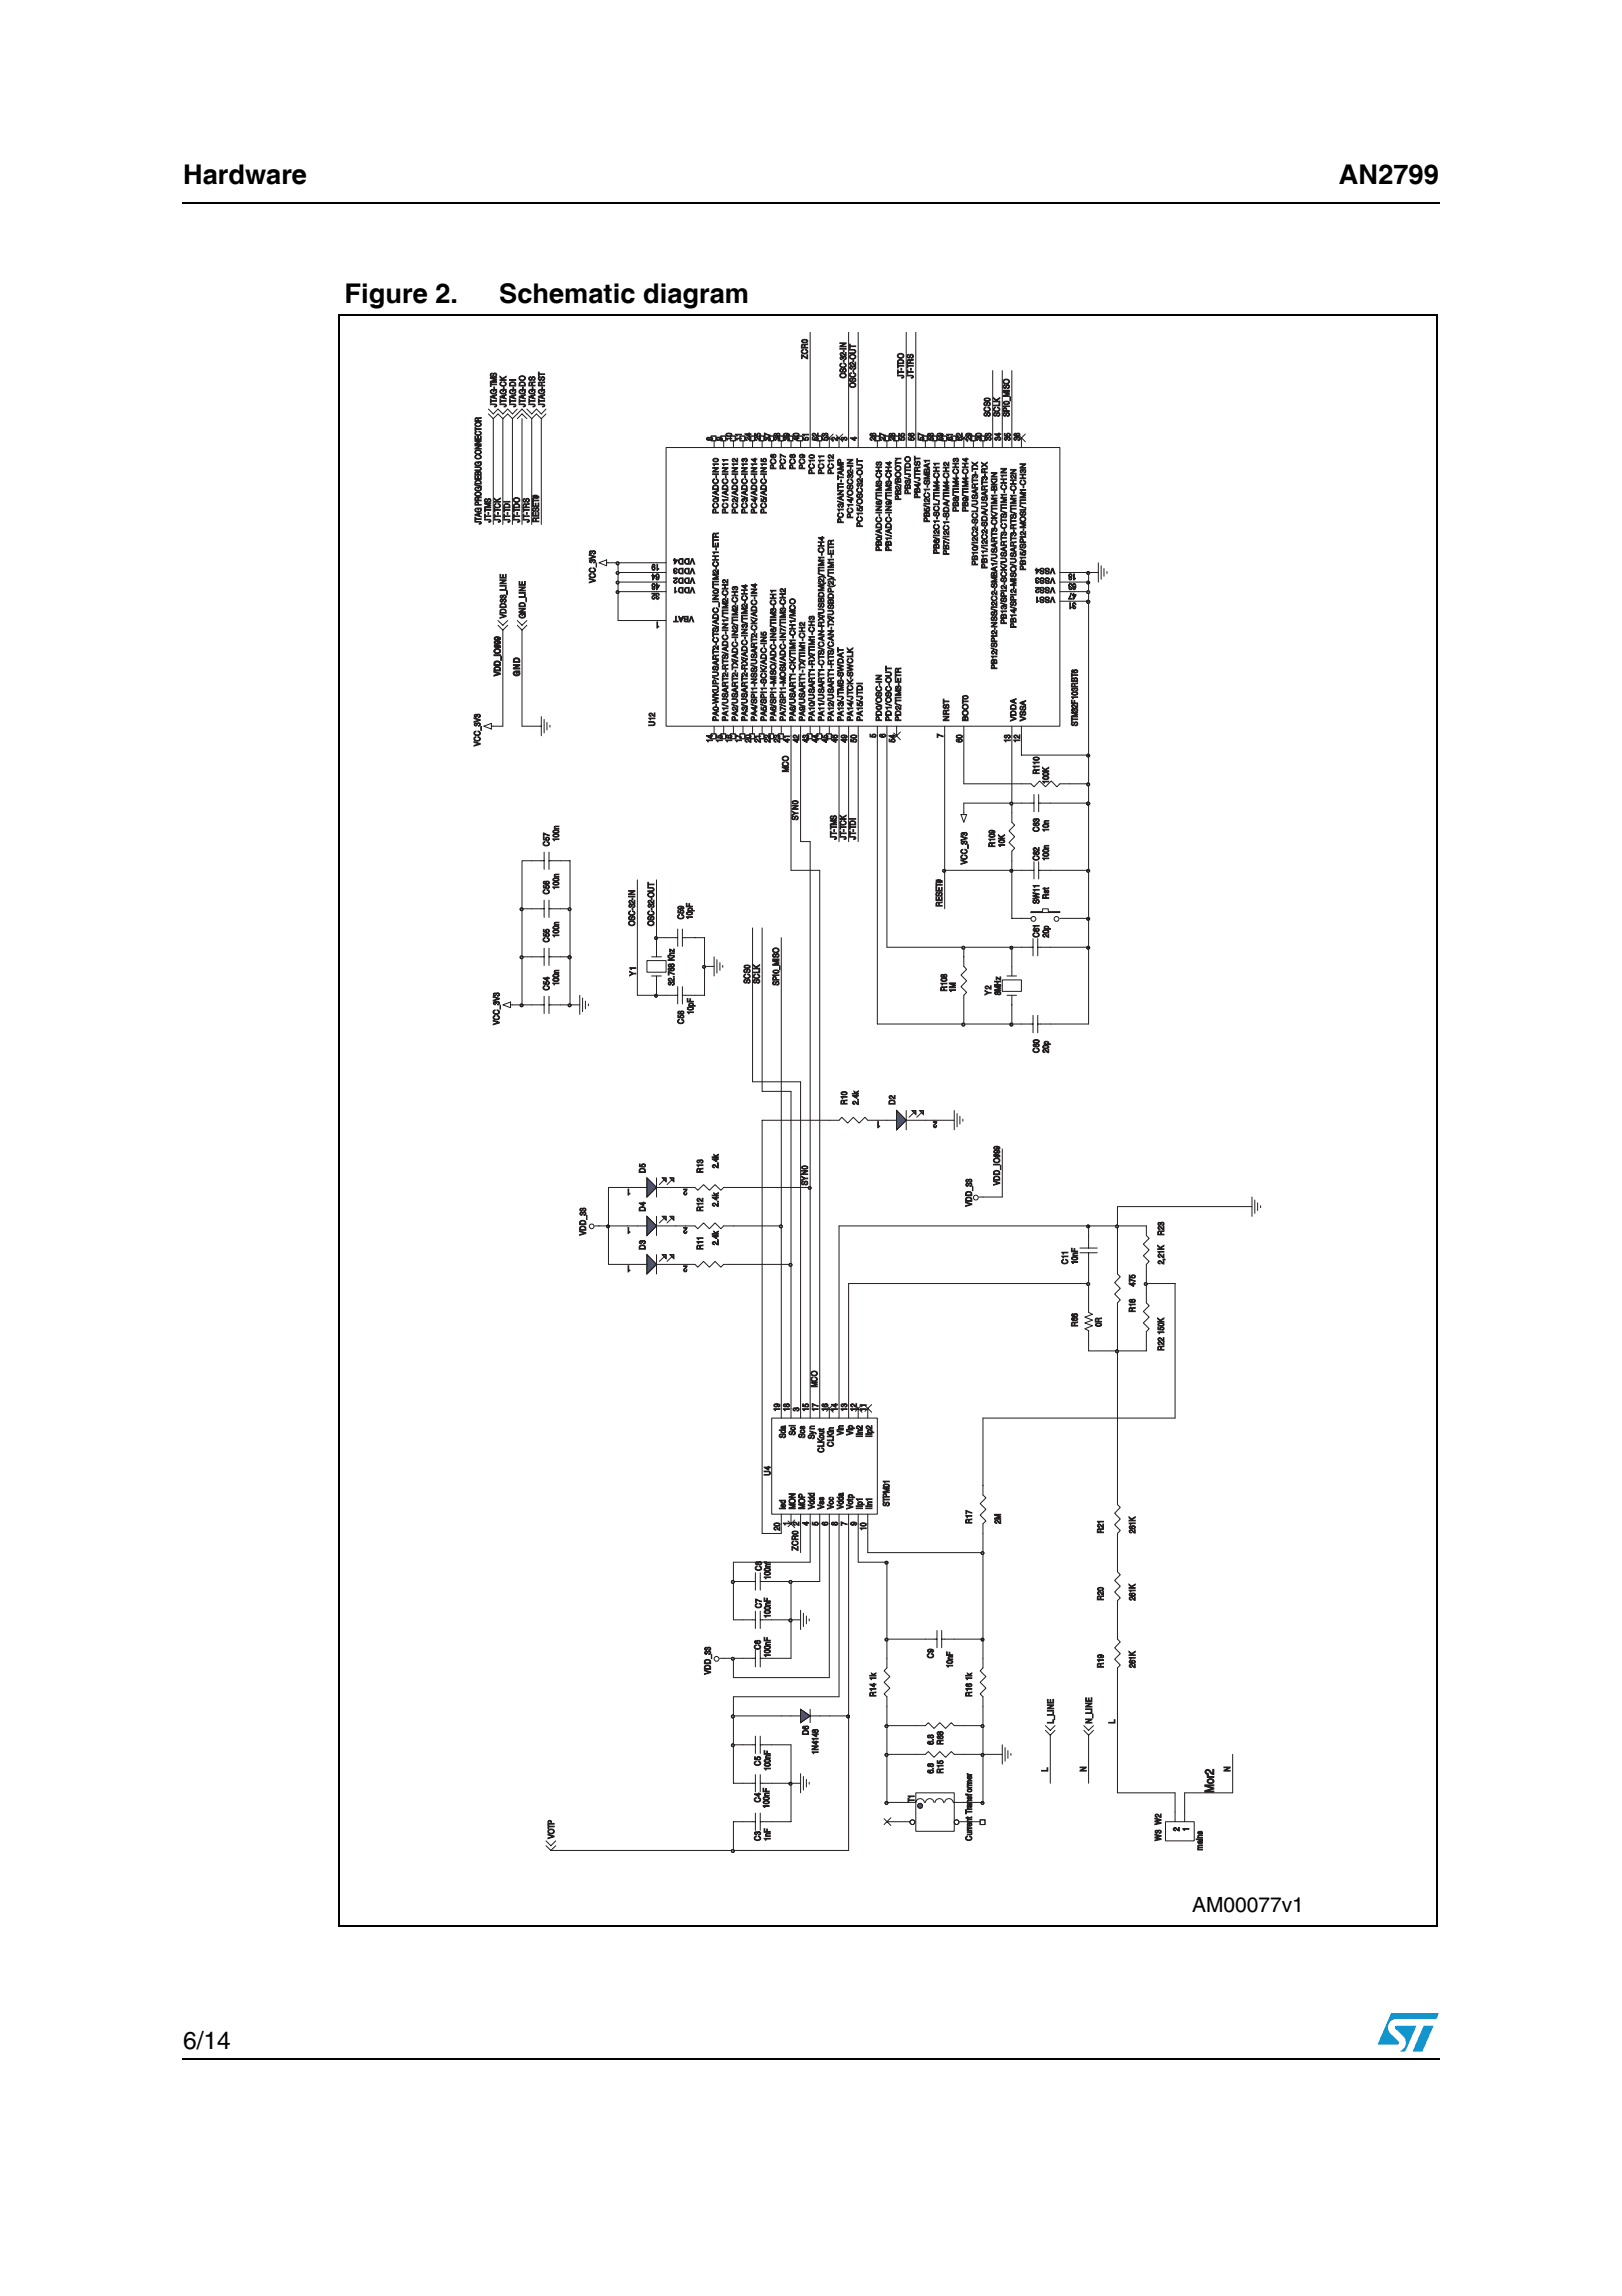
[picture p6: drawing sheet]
<svg xmlns="http://www.w3.org/2000/svg" width="210mm" height="297mm" viewBox="0 0 210 297" stroke-linecap="round" stroke-linejoin="round" font-family="sans-serif">
<defs><g id="words">
<g font-size="3.5">
<text x="23.7" y="23.9">Hardware</text>
<text x="173.3" y="23.9">AN2799</text>
<text x="44.6" y="39.2">Figure 2.</text>
<text x="64.6" y="39.2">Schematic diagram</text>
</g>
<text font-size="3.2" x="23.7" y="265.1">6/14</text>
<text font-size="2.7" fill="#010202" x="154.3" y="247.4">AM00077v1</text>
<text font-size="1.6" fill="#231f20" x="157.1" y="231.9" transform="rotate(-90 157.1 231.9)">Mor2</text>
<g font-size="1.1" fill="#ed2024">
<text x="104.5" y="46.4" transform="rotate(-90 104.5 46.4)">ZCR0</text>
<text x="64.3" y="52.7" transform="rotate(-90 64.3 52.7)">JTAG-TMS</text>
<text x="65.5" y="52.7" transform="rotate(-90 65.5 52.7)">JTAG-CK</text>
<text x="66.7" y="52.7" transform="rotate(-90 66.7 52.7)">JTAG-DI</text>
<text x="68" y="52.7" transform="rotate(-90 68 52.7)">JTAG-DO</text>
<text x="69.2" y="52.7" transform="rotate(-90 69.2 52.7)">JTAG-RS</text>
<text x="70.5" y="52.7" transform="rotate(-90 70.5 52.7)">JTAG-RST</text>
<text x="109.5" y="48.9" transform="rotate(-90 109.5 48.9)">OSC-32-IN</text>
<text x="110.7" y="50.2" transform="rotate(-90 110.7 50.2)">OSC-32-OUT</text>
<text x="116.9" y="48.9" transform="rotate(-90 116.9 48.9)">JT-TDO</text>
<text x="118.2" y="48.9" transform="rotate(-90 118.2 48.9)">JT-TRS</text>
<text x="128.1" y="53.9" transform="rotate(-90 128.1 53.9)">SCS0</text>
<text x="129.4" y="53.9" transform="rotate(-90 129.4 53.9)">SCLK</text>
<text x="130.6" y="53.9" transform="rotate(-90 130.6 53.9)">SPI0_MISO</text>
<text x="63.5" y="67.6" transform="rotate(-90 63.5 67.6)">JT-TMS</text>
<text x="64.7" y="67.6" transform="rotate(-90 64.7 67.6)">JT-TCK</text>
<text x="66" y="67.6" transform="rotate(-90 66 67.6)">JT-TDI</text>
<text x="67.2" y="67.6" transform="rotate(-90 67.2 67.6)">JT-TDO</text>
<text x="68.5" y="67.6" transform="rotate(-90 68.5 67.6)">JT-TRS</text>
<text x="69.7" y="67.6" transform="rotate(-90 69.7 67.6)">RESET#</text>
<text x="65.5" y="80" transform="rotate(-90 65.5 80)">VDD33_LINE</text>
<text x="68" y="80" transform="rotate(-90 68 80)">GND_LINE</text>
<text x="64.7" y="87.5" transform="rotate(-90 64.7 87.5)">VDD_IO#99</text>
<text x="67.2" y="87.5" transform="rotate(-90 67.2 87.5)">GND</text>
<text x="102" y="99.9" transform="rotate(-90 102 99.9)">MCO</text>
<text x="103.3" y="106.1" transform="rotate(-90 103.3 106.1)">SYN0</text>
<text x="108.3" y="108.6" transform="rotate(-90 108.3 108.6)">JT-TMS</text>
<text x="109.5" y="108.6" transform="rotate(-90 109.5 108.6)">JT-TCK</text>
<text x="110.7" y="108.6" transform="rotate(-90 110.7 108.6)">JT-TDI</text>
<text x="82.2" y="119.8" transform="rotate(-90 82.2 119.8)">OSC-32-IN</text>
<text x="84.6" y="119.8" transform="rotate(-90 84.6 119.8)">OSC-32-OUT</text>
<text x="121.9" y="117.3" transform="rotate(-90 121.9 117.3)">RESET#</text>
<text x="97.1" y="127.3" transform="rotate(-90 97.1 127.3)">SCS0</text>
<text x="98.3" y="127.3" transform="rotate(-90 98.3 127.3)">SCLK</text>
<text x="100.8" y="127.5" transform="rotate(-90 100.8 127.5)">SPI0_MISO</text>
<text x="104.5" y="153.4" transform="rotate(-90 104.5 153.4)">SYN0</text>
<text x="129.4" y="153.4" transform="rotate(-90 129.4 153.4)">VDD_IO#99</text>
<text x="105.8" y="179.5" transform="rotate(-90 105.8 179.5)">MCO</text>
<text x="103.3" y="200.6" transform="rotate(-90 103.3 200.6)">ZCR0</text>
<text x="136.3" y="223" transform="rotate(-90 136.3 223)">L_LINE</text>
<text x="141.3" y="223" transform="rotate(-90 141.3 223)">N_LINE</text>
<text x="144.3" y="223" transform="rotate(-90 144.3 223)">L</text>
<text x="135.6" y="229.2" transform="rotate(-90 135.6 229.2)">L</text>
<text x="140.6" y="229.2" transform="rotate(-90 140.6 229.2)">N</text>
<text x="159.2" y="229.2" transform="rotate(-90 159.2 229.2)">N</text>
<text x="71.7" y="237.9" transform="rotate(-90 71.7 237.9)">VOTP</text>
</g>
<g font-size="1.1" fill="#231f20">
<text x="92.2" y="57" transform="rotate(-90 92.2 57)">8</text>
<text x="93.5" y="57" transform="rotate(-90 93.5 57)">9</text>
<text x="94.7" y="57" transform="rotate(-90 94.7 57)">10</text>
<text x="95.9" y="57" transform="rotate(-90 95.9 57)">11</text>
<text x="97.2" y="57" transform="rotate(-90 97.2 57)">24</text>
<text x="98.4" y="57" transform="rotate(-90 98.4 57)">25</text>
<text x="99.7" y="57" transform="rotate(-90 99.7 57)">37</text>
<text x="100.9" y="57" transform="rotate(-90 100.9 57)">38</text>
<text x="102.2" y="57" transform="rotate(-90 102.2 57)">39</text>
<text x="103.4" y="57" transform="rotate(-90 103.4 57)">40</text>
<text x="104.6" y="57" transform="rotate(-90 104.6 57)">51</text>
<text x="105.9" y="57" transform="rotate(-90 105.9 57)">52</text>
<text x="107.1" y="57" transform="rotate(-90 107.1 57)">53</text>
<text x="108.4" y="57" transform="rotate(-90 108.4 57)">2</text>
<text x="109.6" y="57" transform="rotate(-90 109.6 57)">3</text>
<text x="110.9" y="57" transform="rotate(-90 110.9 57)">4</text>
<text x="113.4" y="57" transform="rotate(-90 113.4 57)">26</text>
<text x="114.6" y="57" transform="rotate(-90 114.6 57)">27</text>
<text x="115.8" y="57" transform="rotate(-90 115.8 57)">28</text>
<text x="117.1" y="57" transform="rotate(-90 117.1 57)">55</text>
<text x="118.3" y="57" transform="rotate(-90 118.3 57)">56</text>
<text x="119.6" y="57" transform="rotate(-90 119.6 57)">57</text>
<text x="120.8" y="57" transform="rotate(-90 120.8 57)">58</text>
<text x="122" y="57" transform="rotate(-90 122 57)">59</text>
<text x="123.3" y="57" transform="rotate(-90 123.3 57)">61</text>
<text x="124.5" y="57" transform="rotate(-90 124.5 57)">62</text>
<text x="125.8" y="57" transform="rotate(-90 125.8 57)">29</text>
<text x="127" y="57" transform="rotate(-90 127 57)">30</text>
<text x="128.3" y="57" transform="rotate(-90 128.3 57)">33</text>
<text x="129.5" y="57" transform="rotate(-90 129.5 57)">34</text>
<text x="130.7" y="57" transform="rotate(-90 130.7 57)">35</text>
<text x="132" y="57" transform="rotate(-90 132 57)">36</text>
<text x="62.3" y="67.8" transform="rotate(-90 62.3 67.8)">JTAG PROG/DEBUG CONNECTOR</text>
<text x="77.1" y="75.4" transform="rotate(-90 77.1 75.4)">VCC_3V3</text>
<text x="85.3" y="76.7" transform="rotate(-180 85.3 76.7)">32</text>
<text x="85.3" y="75.5" transform="rotate(-180 85.3 75.5)">48</text>
<text x="85.3" y="74.2" transform="rotate(-180 85.3 74.2)">64</text>
<text x="85.3" y="73" transform="rotate(-180 85.3 73)">19</text>
<text x="139.3" y="74.2" transform="rotate(-180 139.3 74.2)">18</text>
<text x="139.3" y="78" transform="rotate(-180 139.3 78)">31</text>
<text x="139.3" y="76.7" transform="rotate(-180 139.3 76.7)">47</text>
<text x="139.3" y="75.5" transform="rotate(-180 139.3 75.5)">63</text>
<text x="85.3" y="80.5" transform="rotate(-180 85.3 80.5)">1</text>
<text x="113.4" y="95.4" transform="rotate(-90 113.4 95.4)">5</text>
<text x="114.6" y="95.4" transform="rotate(-90 114.6 95.4)">6</text>
<text x="122" y="95.4" transform="rotate(-90 122 95.4)">7</text>
<text x="62.1" y="96.6" transform="rotate(-90 62.1 96.6)">VCC_3V3</text>
<text x="92.2" y="96.1" transform="rotate(-90 92.2 96.1)">14</text>
<text x="93.5" y="96.1" transform="rotate(-90 93.5 96.1)">15</text>
<text x="94.7" y="96.1" transform="rotate(-90 94.7 96.1)">16</text>
<text x="95.9" y="96.1" transform="rotate(-90 95.9 96.1)">17</text>
<text x="97.2" y="96.1" transform="rotate(-90 97.2 96.1)">20</text>
<text x="98.4" y="96.1" transform="rotate(-90 98.4 96.1)">21</text>
<text x="99.7" y="96.1" transform="rotate(-90 99.7 96.1)">22</text>
<text x="100.9" y="96.1" transform="rotate(-90 100.9 96.1)">23</text>
<text x="102.2" y="96.1" transform="rotate(-90 102.2 96.1)">41</text>
<text x="103.4" y="96.1" transform="rotate(-90 103.4 96.1)">42</text>
<text x="104.6" y="96.1" transform="rotate(-90 104.6 96.1)">43</text>
<text x="105.9" y="96.1" transform="rotate(-90 105.9 96.1)">44</text>
<text x="107.1" y="96.1" transform="rotate(-90 107.1 96.1)">45</text>
<text x="108.4" y="96.1" transform="rotate(-90 108.4 96.1)">46</text>
<text x="109.6" y="96.1" transform="rotate(-90 109.6 96.1)">49</text>
<text x="110.9" y="96.1" transform="rotate(-90 110.9 96.1)">50</text>
<text x="115.8" y="96.1" transform="rotate(-90 115.8 96.1)">54</text>
<text x="124.5" y="96.1" transform="rotate(-90 124.5 96.1)">60</text>
<text x="130.7" y="96.1" transform="rotate(-90 130.7 96.1)">13</text>
<text x="132" y="96.1" transform="rotate(-90 132 96.1)">12</text>
<text x="125.2" y="111.8" transform="rotate(-90 125.2 111.8)">VCC_3V3</text>
<text x="64.6" y="132.6" transform="rotate(-90 64.6 132.6)">VCC_3V3</text>
<text x="113.9" y="145.1" transform="rotate(-180 113.9 145.1)">1</text>
<text x="121.3" y="145.1" transform="rotate(-180 121.3 145.1)">2</text>
<text x="81.6" y="153.8" transform="rotate(-180 81.6 153.8)">1</text>
<text x="88.9" y="153.8" transform="rotate(-180 88.9 153.8)">2</text>
<text x="75.8" y="159.8" transform="rotate(-90 75.8 159.8)">VDD_33</text>
<text x="81.6" y="158.8" transform="rotate(-180 81.6 158.8)">1</text>
<text x="88.9" y="158.8" transform="rotate(-180 88.9 158.8)">2</text>
<text x="125.8" y="156.1" transform="rotate(-90 125.8 156.1)">VDD_33</text>
<text x="81.6" y="163.8" transform="rotate(-180 81.6 163.8)">1</text>
<text x="88.9" y="163.8" transform="rotate(-180 88.9 163.8)">2</text>
<text x="100.9" y="182.6" transform="rotate(-90 100.9 182.6)">19</text>
<text x="102.2" y="182.6" transform="rotate(-90 102.2 182.6)">18</text>
<text x="103.4" y="182.6" transform="rotate(-90 103.4 182.6)">3</text>
<text x="104.6" y="182.6" transform="rotate(-90 104.6 182.6)">15</text>
<text x="105.9" y="182.6" transform="rotate(-90 105.9 182.6)">17</text>
<text x="107.1" y="182.6" transform="rotate(-90 107.1 182.6)">16</text>
<text x="108.4" y="182.6" transform="rotate(-90 108.4 182.6)">14</text>
<text x="109.6" y="182.6" transform="rotate(-90 109.6 182.6)">13</text>
<text x="110.9" y="182.6" transform="rotate(-90 110.9 182.6)">12</text>
<text x="112.1" y="182.6" transform="rotate(-90 112.1 182.6)">11</text>
<text x="102.2" y="197.4" transform="rotate(-90 102.2 197.4)">1</text>
<text x="103.4" y="197.4" transform="rotate(-90 103.4 197.4)">2</text>
<text x="104.6" y="197.4" transform="rotate(-90 104.6 197.4)">4</text>
<text x="105.9" y="197.4" transform="rotate(-90 105.9 197.4)">5</text>
<text x="107.1" y="197.4" transform="rotate(-90 107.1 197.4)">6</text>
<text x="108.4" y="197.4" transform="rotate(-90 108.4 197.4)">8</text>
<text x="109.6" y="197.4" transform="rotate(-90 109.6 197.4)">7</text>
<text x="110.9" y="197.4" transform="rotate(-90 110.9 197.4)">9</text>
<text x="100.9" y="198" transform="rotate(-90 100.9 198)">20</text>
<text x="112.1" y="198" transform="rotate(-90 112.1 198)">10</text>
<text x="92" y="216.6" transform="rotate(-90 92 216.6)">VDD_33</text>
</g>
<g font-size="1.1" fill="#282973">
<text x="84.8" y="94" transform="rotate(-90 84.8 94)">U12</text>
<text x="139.5" y="94" transform="rotate(-90 139.5 94)">STM32F103RBT6</text>
<text x="134.5" y="100.2" transform="rotate(-90 134.5 100.2)">R110</text>
<text x="135.7" y="101.4" transform="rotate(-90 135.7 101.4)">100K</text>
<text x="134.5" y="107.6" transform="rotate(-90 134.5 107.6)">C63</text>
<text x="135.7" y="107.6" transform="rotate(-90 135.7 107.6)">10n</text>
<text x="71.1" y="109.5" transform="rotate(-90 71.1 109.5)">C57</text>
<text x="72.3" y="108.9" transform="rotate(-90 72.3 108.9)">100n</text>
<text x="128.7" y="109.6" transform="rotate(-90 128.7 109.6)">R109</text>
<text x="130" y="109.6" transform="rotate(-90 130 109.6)">10K</text>
<text x="134.5" y="111.3" transform="rotate(-90 134.5 111.3)">C62</text>
<text x="135.7" y="111.3" transform="rotate(-90 135.7 111.3)">100n</text>
<text x="71.1" y="115.7" transform="rotate(-90 71.1 115.7)">C56</text>
<text x="72.3" y="115.1" transform="rotate(-90 72.3 115.1)">100n</text>
<text x="88.5" y="118.9" transform="rotate(-90 88.5 118.9)">C59</text>
<text x="89.6" y="118.9" transform="rotate(-90 89.6 118.9)">10pF</text>
<text x="134.5" y="116.9" transform="rotate(-90 134.5 116.9)">SW11</text>
<text x="135.7" y="116.3" transform="rotate(-90 135.7 116.3)">Rst</text>
<text x="71.1" y="121.9" transform="rotate(-90 71.1 121.9)">C55</text>
<text x="72.3" y="121.3" transform="rotate(-90 72.3 121.3)">100n</text>
<text x="134.5" y="121.3" transform="rotate(-90 134.5 121.3)">C61</text>
<text x="135.7" y="121.3" transform="rotate(-90 135.7 121.3)">20p</text>
<text x="71.1" y="128.1" transform="rotate(-90 71.1 128.1)">C54</text>
<text x="72.3" y="127.5" transform="rotate(-90 72.3 127.5)">100n</text>
<text x="82.3" y="126.3" transform="rotate(-90 82.3 126.3)">Y1</text>
<text x="87.3" y="127.5" transform="rotate(-90 87.3 127.5)">32.768 Khz</text>
<text x="89.7" y="131.2" transform="rotate(-90 89.7 131.2)">10pF</text>
<text x="122.5" y="128.3" transform="rotate(-90 122.5 128.3)">R108</text>
<text x="123.7" y="128.4" transform="rotate(-90 123.7 128.4)">1M</text>
<text x="128.3" y="128.7" transform="rotate(-90 128.3 128.7)">Y2</text>
<text x="129.5" y="128.7" transform="rotate(-90 129.5 128.7)">8MHz</text>
<text x="88.5" y="132.5" transform="rotate(-90 88.5 132.5)">C58</text>
<text x="134.5" y="136.2" transform="rotate(-90 134.5 136.2)">C60</text>
<text x="109.6" y="142.9" transform="rotate(-90 109.6 142.9)">R10</text>
<text x="111.1" y="142.9" transform="rotate(-90 111.1 142.9)">2.4k</text>
<text x="115.8" y="142.9" transform="rotate(-90 115.8 142.9)">D2</text>
<text x="83.5" y="151.8" transform="rotate(-90 83.5 151.8)">D5</text>
<text x="91" y="151.8" transform="rotate(-90 91 151.8)">R13</text>
<text x="93" y="151.1" transform="rotate(-90 93 151.1)">2.4k</text>
<text x="83.5" y="156.7" transform="rotate(-90 83.5 156.7)">D4</text>
<text x="83.5" y="161.7" transform="rotate(-90 83.5 161.7)">D3</text>
<text x="91" y="161.7" transform="rotate(-90 91 161.7)">R11</text>
<text x="91" y="156.7" transform="rotate(-90 91 156.7)">R12</text>
<text x="93" y="161.1" transform="rotate(-90 93 161.1)">2.4k</text>
<text x="93" y="156.1" transform="rotate(-90 93 156.1)">2.4k</text>
<text x="150.6" y="159.8" transform="rotate(-90 150.6 159.8)">R23</text>
<text x="138.2" y="163.6" transform="rotate(-90 138.2 163.6)">C11</text>
<text x="139.5" y="163.6" transform="rotate(-90 139.5 163.6)">10nF</text>
<text x="146.9" y="166.4" transform="rotate(-90 146.9 166.4)">475</text>
<text x="150.6" y="163.6" transform="rotate(-90 150.6 163.6)">2,21K</text>
<text x="139.5" y="171.6" transform="rotate(-90 139.5 171.6)">R66</text>
<text x="142.5" y="171.6" transform="rotate(-90 142.5 171.6)">0R</text>
<text x="146.9" y="169.8" transform="rotate(-90 146.9 169.8)">R18</text>
<text x="150.6" y="172.6" transform="rotate(-90 150.6 172.6)">150K</text>
<text x="150.6" y="174.7" transform="rotate(-90 150.6 174.7)">R22</text>
<text x="99.7" y="190.9" transform="rotate(-90 99.7 190.9)">U4</text>
<text x="115.1" y="194.9" transform="rotate(-90 115.1 194.9)">STPM01</text>
<text x="125.8" y="197.1" transform="rotate(-90 125.8 197.1)">R17</text>
<text x="129.5" y="197.1" transform="rotate(-90 129.5 197.1)">2M</text>
<text x="98.5" y="203.2" transform="rotate(-90 98.5 203.2)">C8</text>
<text x="142.8" y="198.4" transform="rotate(-90 142.8 198.4)">R21</text>
<text x="146.9" y="198.4" transform="rotate(-90 146.9 198.4)">261K</text>
<text x="98.5" y="208.1" transform="rotate(-90 98.5 208.1)">C7</text>
<text x="99.7" y="204.3" transform="rotate(-90 99.7 204.3)">100nf</text>
<text x="142.8" y="207.1" transform="rotate(-90 142.8 207.1)">R20</text>
<text x="146.9" y="207.1" transform="rotate(-90 146.9 207.1)">261K</text>
<text x="98.4" y="213.4" transform="rotate(-90 98.4 213.4)">C6</text>
<text x="120.8" y="214.5" transform="rotate(-90 120.8 214.5)">C9</text>
<text x="123.3" y="215.8" transform="rotate(-90 123.3 215.8)">10nF</text>
<text x="142.8" y="215.8" transform="rotate(-90 142.8 215.8)">R19</text>
<text x="146.9" y="215.8" transform="rotate(-90 146.9 215.8)">261K</text>
<text x="113.4" y="219.5" transform="rotate(-90 113.4 219.5)">R14</text>
<text x="113.4" y="217.4" transform="rotate(-90 113.4 217.4)">1k</text>
<text x="125.8" y="219.5" transform="rotate(-90 125.8 219.5)">R16</text>
<text x="125.8" y="217.4" transform="rotate(-90 125.8 217.4)">1k</text>
<text x="104.6" y="224.5" transform="rotate(-90 104.6 224.5)">D6</text>
<text x="105.9" y="227" transform="rotate(-90 105.9 227)">1N4148</text>
<text x="120.8" y="225.7" transform="rotate(-90 120.8 225.7)">6.8</text>
<text x="122" y="225.7" transform="rotate(-90 122 225.7)">R68</text>
<text x="98.4" y="233.2" transform="rotate(-90 98.4 233.2)">C4</text>
<text x="98.4" y="228.5" transform="rotate(-90 98.4 228.5)">C5</text>
<text x="99.7" y="229.1" transform="rotate(-90 99.7 229.1)">100nF</text>
<text x="118.3" y="233.2" transform="rotate(-90 118.3 233.2)">T1</text>
<text x="120.8" y="229.4" transform="rotate(-90 120.8 229.4)">6.8</text>
<text x="122" y="229.4" transform="rotate(-90 122 229.4)">R15</text>
<text x="98.4" y="238.2" transform="rotate(-90 98.4 238.2)">C3</text>
<text x="125.8" y="238.2" transform="rotate(-90 125.8 238.2)">Current Transf ormer</text>
<text x="150.3" y="238.2" transform="rotate(-90 150.3 238.2)">W3 W2</text>
<text x="155.6" y="239.4" transform="rotate(-90 155.6 239.4)">mains</text>
</g>
<g font-size="1.1" fill="#221e1f">
<text x="135.7" y="136.2" transform="rotate(-90 135.7 136.2)">20p</text>
<text x="99.7" y="209.3" transform="rotate(-90 99.7 209.3)">100nF</text>
<text x="99.7" y="214.4" transform="rotate(-90 99.7 214.4)">100nF</text>
<text x="99.5" y="233.9" transform="rotate(-90 99.5 233.9)">100nF</text>
<text x="99.7" y="238.2" transform="rotate(-90 99.7 238.2)">1nF</text>
</g>
<g font-size="1.1" fill="#1d437e">
<text x="102.9" y="185.7" transform="rotate(-90 102.9 185.7)">Scl</text>
<text x="109.1" y="185.7" transform="rotate(-90 109.1 185.7)">Vin</text>
<text x="110.4" y="185.7" transform="rotate(-90 110.4 185.7)">Vip</text>
<text x="111.6" y="185.9" transform="rotate(-90 111.6 185.9)">Iln2</text>
<text x="112.8" y="185.9" transform="rotate(-90 112.8 185.9)">Ilp2</text>
<text x="101.7" y="186.1" transform="rotate(-90 101.7 186.1)">Sda</text>
<text x="104.2" y="186.1" transform="rotate(-90 104.2 186.1)">Scs</text>
<text x="105.4" y="186.2" transform="rotate(-90 105.4 186.2)">Syn</text>
<text x="106.6" y="187.9" transform="rotate(-90 106.6 187.9)">CLKout</text>
<text x="107.9" y="187.2" transform="rotate(-90 107.9 187.2)">CLKin</text>
<text x="101.7" y="195.3" transform="rotate(-90 101.7 195.3)">led</text>
<text x="102.9" y="195.3" transform="rotate(-90 102.9 195.3)">MON</text>
<text x="104.2" y="195.3" transform="rotate(-90 104.2 195.3)">MOP</text>
<text x="105.4" y="195.3" transform="rotate(-90 105.4 195.3)">Vddd</text>
<text x="106.6" y="195.3" transform="rotate(-90 106.6 195.3)">Vss</text>
<text x="107.9" y="195.3" transform="rotate(-90 107.9 195.3)">Vcc</text>
<text x="109.1" y="195.3" transform="rotate(-90 109.1 195.3)">Vdda</text>
<text x="110.4" y="195.3" transform="rotate(-90 110.4 195.3)">Votp</text>
<text x="111.6" y="195.3" transform="rotate(-90 111.6 195.3)">Ilp1</text>
<text x="112.8" y="195.3" transform="rotate(-90 112.8 195.3)">Iln1</text>
<text x="152.6" y="236.9" transform="rotate(-90 152.6 236.9)">2</text>
<text x="153.9" y="236.9" transform="rotate(-90 153.9 236.9)">1</text>
</g>
<g font-size="1" fill="#1d437e">
<text x="100.4" y="60.7" transform="rotate(-90 100.4 60.7)">PC6</text>
<text x="101.7" y="60.7" transform="rotate(-90 101.7 60.7)">PC7</text>
<text x="102.9" y="60.7" transform="rotate(-90 102.9 60.7)">PC8</text>
<text x="104.2" y="60.7" transform="rotate(-90 104.2 60.7)">PC9</text>
<text x="105.4" y="61.4" transform="rotate(-90 105.4 61.4)">PC10</text>
<text x="106.6" y="61.4" transform="rotate(-90 106.6 61.4)">PC11</text>
<text x="107.9" y="61.4" transform="rotate(-90 107.9 61.4)">PC12</text>
<text x="116.6" y="64.7" transform="rotate(-90 116.6 64.7)">PB2/BOOT1</text>
<text x="117.8" y="64" transform="rotate(-90 117.8 64)">PB3/JTDO</text>
<text x="119.1" y="64.5" transform="rotate(-90 119.1 64.5)">PB4/JTRST</text>
<text x="93" y="66.5" transform="rotate(-90 93 66.5)">PC0/ADC-IN10</text>
<text x="94.2" y="66.5" transform="rotate(-90 94.2 66.5)">PC1/ADC-IN11</text>
<text x="95.5" y="66.5" transform="rotate(-90 95.5 66.5)">PC2/ADC-IN12</text>
<text x="96.7" y="66.5" transform="rotate(-90 96.7 66.5)">PC3/ADC-IN13</text>
<text x="97.9" y="66.5" transform="rotate(-90 97.9 66.5)">PC4/ADC-IN14</text>
<text x="99.2" y="66.5" transform="rotate(-90 99.2 66.5)">PC5/ADC-IN15</text>
<text x="109.1" y="67.7" transform="rotate(-90 109.1 67.7)">PC13/ANTI-TAMP</text>
<text x="110.4" y="67.1" transform="rotate(-90 110.4 67.1)">PC14/OSC32-IN</text>
<text x="111.6" y="68.2" transform="rotate(-90 111.6 68.2)">PC15/OSC32-OUT</text>
<text x="114.1" y="71.3" transform="rotate(-90 114.1 71.3)">PB0/ADC-IN8/TIM3-CH3</text>
<text x="115.3" y="71.3" transform="rotate(-90 115.3 71.3)">PB1/ADC-IN9/TIM3-CH4</text>
<text x="120.3" y="67.6" transform="rotate(-90 120.3 67.6)">PB5/I2C1-SMBA1</text>
<text x="121.5" y="71.7" transform="rotate(-90 121.5 71.7)">PB6/I2C1-SCL/TIM4-CH1</text>
<text x="122.8" y="71.8" transform="rotate(-90 122.8 71.8)">PB7/I2C1-SDA/TIM4-CH2</text>
<text x="124" y="66.2" transform="rotate(-90 124 66.2)">PB8/TIM4-CH3</text>
<text x="125.3" y="66.2" transform="rotate(-90 125.3 66.2)">PB9/TIM4-CH4</text>
<text x="89.9" y="76" transform="rotate(-180 89.9 76)">VDD1</text>
<text x="89.9" y="74.8" transform="rotate(-180 89.9 74.8)">VDD2</text>
<text x="89.9" y="73.5" transform="rotate(-180 89.9 73.5)">VDD3</text>
<text x="89.9" y="72.3" transform="rotate(-180 89.9 72.3)">VDD4</text>
<text x="126.5" y="73.2" transform="rotate(-90 126.5 73.2)">PB10/I2C2-SCL/USART3-TX</text>
<text x="127.8" y="73.6" transform="rotate(-90 127.8 73.6)">PB11/I2C2-SDA/USART3-RX</text>
<text x="132.7" y="73.8" transform="rotate(-90 132.7 73.8)">PB15/SPI2-MOSI/TIM1-CH3N</text>
<text x="136.5" y="73.5" transform="rotate(-180 136.5 73.5)">VSS4</text>
<text x="136.5" y="77.2" transform="rotate(-180 136.5 77.2)">VSS1</text>
<text x="136.5" y="76" transform="rotate(-180 136.5 76)">VSS2</text>
<text x="136.5" y="74.8" transform="rotate(-180 136.5 74.8)">VSS3</text>
<text x="89.8" y="79.7" transform="rotate(-180 89.8 79.7)">VBAT</text>
<text x="130.3" y="80.8" transform="rotate(-90 130.3 80.8)">PB13/SPI2-SCK/USART3-CTS/TIM1-CH1N</text>
<text x="131.5" y="81.3" transform="rotate(-90 131.5 81.3)">PB14/SPI2-MISO/USART3-RTS/TIM1-CH2N</text>
<text x="129" y="86.6" transform="rotate(-90 129 86.6)">PB12/SPI2-NSS/I2C2-SMBA1/USART3-CK/TIM1-BKIN</text>
<text x="93" y="93.3" transform="rotate(-90 93 93.3)">PA0-WKUP/USART2-CTS/ADC_IN0/TIM2-CH1-ETR</text>
<text x="94.2" y="93.3" transform="rotate(-90 94.2 93.3)">PA1/USART2-RTS/ADC-IN1/TIM2-CH2</text>
<text x="95.5" y="93.3" transform="rotate(-90 95.5 93.3)">PA2/USART2-TX/ADC-IN2/TIM2-CH3</text>
<text x="96.7" y="93.3" transform="rotate(-90 96.7 93.3)">PA3/USART2-RX/ADC-IN3/TIM2-CH4</text>
<text x="97.9" y="93.3" transform="rotate(-90 97.9 93.3)">PA4/SPI1-NSS/USART2-CK/ADC-IN4</text>
<text x="99.2" y="93.3" transform="rotate(-90 99.2 93.3)">PA5/SPI1-SCK/ADC-IN5</text>
<text x="100.4" y="93.3" transform="rotate(-90 100.4 93.3)">PA6/SPI1-MISO/ADC-IN6/TIM3-CH1</text>
<text x="101.7" y="93.3" transform="rotate(-90 101.7 93.3)">PA7/SPI1-MOSI/ADC-IN7/TIM3-CH2</text>
<text x="102.9" y="93.3" transform="rotate(-90 102.9 93.3)">PA8/USART1-CK/TIM1-CH1/MCO</text>
<text x="104.2" y="93.3" transform="rotate(-90 104.2 93.3)">PA9/USART1-TX/TIM1-CH2</text>
<text x="105.4" y="93.3" transform="rotate(-90 105.4 93.3)">PA10/USART1-RX/TIM1-CH3</text>
<text x="106.6" y="93.3" transform="rotate(-90 106.6 93.3)">PA11/USART1-CTS/CAN-RX/USBDM(2)/TIM1-CH4</text>
<text x="107.9" y="93.3" transform="rotate(-90 107.9 93.3)">PA12/USART1-RTS/CAN-TX/USBDP(2)/TIM1-ETR</text>
<text x="109.1" y="93.3" transform="rotate(-90 109.1 93.3)">PA13/JTMS-SWDAT</text>
<text x="110.4" y="93.3" transform="rotate(-90 110.4 93.3)">PA14/JTCK-SWCLK</text>
<text x="111.6" y="93.3" transform="rotate(-90 111.6 93.3)">PA15/JTDI</text>
<text x="114.1" y="93.3" transform="rotate(-90 114.1 93.3)">PD0/OSC-IN</text>
<text x="115.3" y="93.3" transform="rotate(-90 115.3 93.3)">PD1/OSC-OUT</text>
<text x="116.6" y="93.3" transform="rotate(-90 116.6 93.3)">PD2/TIM3-ETR</text>
<text x="122.8" y="93.3" transform="rotate(-90 122.8 93.3)">NRST</text>
<text x="125.3" y="93.3" transform="rotate(-90 125.3 93.3)">BOOT0</text>
<text x="131.5" y="93.3" transform="rotate(-90 131.5 93.3)">VDDA</text>
<text x="132.7" y="93.3" transform="rotate(-90 132.7 93.3)">VSSA</text>
</g>
</g></defs>
<g fill="#0099d8">
<path d="M184.2 262.1h1.3l-1.4 3.3h-1.3z"/>
<path d="M180 260.5h6.2l-.3 .7h-5.2a1.13 1.13 0 0 0-1 .7 1.13 1.13 0 0 0 .3 1.2l1 1v.3l-2.7 .1z"/>
<path d="M180.6 262.1h2.7l-1.4 3.3h-.7a1.18 1.18 0 0 0 .4-1.9l-1-1.1z"/>
</g>
<path d="M23.6 26.2h.1v.2h-.1zM23.6 266.3h.1v.1h-.1z" fill="#000"/>
<path d="M23.7 26.3h162.6M43.8 40.7h142.3M43.9 40.8v208.3M186 40.8v208.3M43.8 249.2h142.3M23.7 266.3h162.6" fill="none" stroke="#000" stroke-width=".17"/>
<path d="M61.2 43h107.5v205h-107.5z" fill="#fff"/>
<path d="M80 75.3v1.2M102.4 112.6h3.7M130.9 103.9v1.2" fill="none" stroke="#221e1f" stroke-width=".13"/>
<circle cx="79.9" cy="76.6" r=".18" fill="#b9529f"/>
<g fill="none" stroke="#221e1f" stroke-width=".13">
<path d="M140.9 76.5v1.3M72.5 130h1.3"/>
<circle cx="79.9" cy="76.6" r=".18"/>
</g>
<path d="M140.7 77.7h.3v.3h-.3z" fill-rule="evenodd" fill="#b9529f"/>
<path d="M140.7 77.7h.3v.3h-.3zM124.7 103.9h6.2M67.6 123.8v6.2" fill="none" stroke="#221e1f" stroke-width=".13"/>
<path d="M67.4 129.9h.2v.3h-.2z" fill-rule="evenodd" fill="#b9529f"/>
<path d="M80 74.1v1.2M80 76.5v3.8M140.9 112.6v6.2M67.4 129.9h.2v.3h-.2z" fill="none" stroke="#221e1f" stroke-width=".13"/>
<path d="M140.7 118.7h.3v.3h-.3z" fill-rule="evenodd" fill="#b9529f"/>
<path d="M73.8 117.6v6.2M140.7 118.7h.3v.3h-.3z" fill="none" stroke="#221e1f" stroke-width=".13"/>
<circle cx="73.7" cy="123.8" r=".18" fill="#b9529f"/>
<g fill="none" stroke="#221e1f" stroke-width=".13">
<path d="M140.9 101.4v2.5"/>
<circle cx="73.7" cy="123.8" r=".18"/>
</g>
<path d="M140.7 103.8h.3v.3h-.3z" fill-rule="evenodd" fill="#b9529f"/>
<path d="M138.4 118.8h2.5v3.7M140.7 103.8h.3v.3h-.3zM66.3 130h1.3" fill="none" stroke="#221e1f" stroke-width=".13"/>
<path d="M140.7 122.5h.3v.2h-.3z" fill-rule="evenodd" fill="#b9529f"/>
<path d="M140.9 74.1v1.2M114.8 122.5h9.9v2.5l.4 .4-.7 .7 .7 .8-.7 .7 .7 .8-.4 .4v3.7h-11.2M140.7 122.5h.3v.2h-.3z" fill="none" stroke="#221e1f" stroke-width=".13"/>
<path d="M140.7 74h.3v.3h-.3z" fill-rule="evenodd" fill="#b9529f"/>
<path d="M140.7 74h.3v.3h-.3z" fill="none" stroke="#221e1f" stroke-width=".13"/>
<path d="M140.7 75.2h.3v.3h-.3z" fill-rule="evenodd" fill="#b9529f"/>
<path d="M140.7 75.2h.3v.3h-.3zM140.9 75.3v1.2M140.9 77.8v19.9M140.9 74.1h1.2M124.7 101.4h7.5" fill="none" stroke="#221e1f" stroke-width=".13"/>
<path d="M140.7 77.7h.3v.3h-.3z" fill-rule="evenodd" fill="#b9529f"/>
<path d="M140.7 77.7h.3v.3h-.3z" fill="none" stroke="#221e1f" stroke-width=".13"/>
<path d="M140.7 97.6h.3v.3h-.3z" fill-rule="evenodd" fill="#b9529f"/>
<path d="M140.7 97.6h.3v.3h-.3zM140.9 97.7v3.7" fill="none" stroke="#221e1f" stroke-width=".13"/>
<path d="M140.7 101.3h.3v.3h-.3z" fill-rule="evenodd" fill="#b9529f"/>
<g fill="none" stroke="#221e1f" stroke-width=".13">
<path d="M64.4 53.6l.7 .6M64.4 52.9l.7 .7 .6-.7 .6 .7 .6-.7M65.1 54.2v13.7M65.1 54.2l.6-.6 .6 .6M66.3 54.2v13.7M66.3 54.2l1.3-1.3 1.2 1.3M66.9 54.2l.7-.6 .6 .6M67.6 54.2v13.7M68.2 52.9l.6 .7 .6-.7M68.8 54.2v13.7M69.4 53.6l-.6 .6M109.8 43v13.7"/>
<path d="M117.3 43v13.7M118.5 43v13.7M138.4 77.8h2.5M138.4 75.3h2.5M138.4 76.5h2.5M142.1 72.8v2.5M142.5 73.2v1.7M142.9 73.6v1M143.3 73.9v.3M108.6 95.2v13.7M109.8 95.2v13.7M111.1 95.2v13.7"/>
<path d="M138.4 101.4h2.5M140.7 101.3h.3v.3h-.3z"/>
</g>
<path d="M140.7 76.5h.3v.2h-.3z" fill-rule="evenodd" fill="#b9529f"/>
<path d="M111.1 43v13.7M77.5 72.8l1-.4v.8zM78.5 72.8h.2M80 75.3h5M138.4 74.1h2.5M140.7 76.5h.3v.2h-.3zM124.4 105.4h.7l-.4 1zM124.7 105.1v.3M132.2 103.9h1.6M133.8 102.8v2.2M134.4 103.9h1.5M134.4 102.8v2.2" fill="none" stroke="#221e1f" stroke-width=".13"/>
<circle cx="79.9" cy="75.4" r=".18" fill="#b9529f"/>
<g fill="none" stroke="#221e1f" stroke-width=".13">
<path d="M80 80.3h5M140.9 103.9v8.7"/>
<circle cx="79.9" cy="75.4" r=".18"/>
</g>
<path d="M140.7 103.8h.3v.3h-.3z" fill-rule="evenodd" fill="#b9529f"/>
<path d="M140.7 103.8h.3v.3h-.3z" fill="none" stroke="#221e1f" stroke-width=".13"/>
<path d="M140.7 112.5h.3v.3h-.3z" fill-rule="evenodd" fill="#b9529f"/>
<path d="M80 74.1h5M80 76.5h5M122.2 112.6h8.7M140.7 112.5h.3v.3h-.3z" fill="none" stroke="#221e1f" stroke-width=".13"/>
<circle cx="130.9" cy="112.7" r=".18" fill="#b9529f"/>
<circle cx="130.9" cy="112.7" r=".18" fill="none" stroke="#221e1f" stroke-width=".13"/>
<path d="M122 112.5h.3v.3h-.3z" fill-rule="evenodd" fill="#b9529f"/>
<path d="M130.9 95.2v8.7h1.3M122 112.5h.3v.3h-.3z" fill="none" stroke="#221e1f" stroke-width=".13"/>
<circle cx="130.9" cy="104" r=".18" fill="#b9529f"/>
<g fill="none" stroke="#221e1f" stroke-width=".13">
<path d="M69.4 53.6l.7 .6M69.4 52.9l.7 .7 .6-.7M70.1 54.2v13.7M70.7 53.6l-.6 .6M78.7 72.8h1.3M124.7 95.2v6.2M67.6 117.6v6.2h2.8M68.8 117.6h1.6M68.8 111.4h1.6M70.4 110.2v2.3M70.4 116.5v2.2M71 110.2v2.3"/>
<path d="M71 116.5v2.2M71 117.6h1.5M71 111.4h1.5M130.9 111.4v1.2M132.2 101.4h1.2l.4 .4 .7-.8 .8 .8 .7-.8 .8 .8 .4-.4h1.2M135.9 103.9h5M65.1 130l1-.4v.8zM66.1 130h.2M67.6 130h2.8M70.4 122.7v2.2M70.4 128.9v2.2M71 130h1.5"/>
<path d="M71 122.7v2.2M71 128.9v2.2M71 123.8h1.5M75 128.8v2.4M75.4 129.1v1.8M75.8 129.5v1M76.1 129.9v.2"/>
<circle cx="130.9" cy="104" r=".18"/>
</g>
<path d="M67.4 117.5h.2v.3h-.2z" fill-rule="evenodd" fill="#b9529f"/>
<path d="M67.4 117.5h.2v.3h-.2z" fill="none" stroke="#221e1f" stroke-width=".13"/>
<path d="M67.4 123.7h.2v.3h-.2z" fill-rule="evenodd" fill="#b9529f"/>
<path d="M63.8 54.2v13.7M68.8 111.4h-1.2v6.2h1.2M67.4 123.7h.2v.3h-.2zM73.8 123.8v6.2" fill="none" stroke="#221e1f" stroke-width=".13"/>
<circle cx="73.7" cy="123.8" r=".18" fill="#b9529f"/>
<circle cx="73.7" cy="123.8" r=".18" fill="none" stroke="#221e1f" stroke-width=".13"/>
<circle cx="73.7" cy="130.1" r=".18" fill="#b9529f"/>
<g fill="none" stroke="#221e1f" stroke-width=".13">
<path d="M63.2 53.6l.6 .6 .6-.6M63.2 52.9l.6 .7 .6-.7M72.5 111.4h1.3v6.2h-1.3M72.5 123.8h1.3M73.8 130h1.2"/>
<circle cx="73.7" cy="130.1" r=".18"/>
</g>
<circle cx="73.7" cy="117.6" r=".18" fill="#b9529f"/>
<g fill="none" stroke="#221e1f" stroke-width=".13">
<path d="M130.9 47.9v8.8M80 72.8v1.3M97.4 120v20"/>
<circle cx="73.7" cy="117.6" r=".18"/>
</g>
<circle cx="79.9" cy="74.1" r=".18" fill="#b9529f"/>
<g fill="none" stroke="#221e1f" stroke-width=".13">
<path d="M98.6 120v21.2M129.7 126.8h2.5v1.5h-2.5zM130.3 128.8h1.3M130.3 126.3h1.3M130.9 128.8v3.7h2.8M130.9 122.5v3.8M132.2 122.5h1.5M133.7 121.4v2.3M133.7 131.4v2.2M134.3 122.5h6.6M134.3 121.4v2.3M134.3 131.4v2.2"/>
<path d="M134.3 132.5h6.6"/>
<circle cx="79.9" cy="74.1" r=".18"/>
</g>
<path d="M130.8 132.4h.2v.3h-.2z" fill-rule="evenodd" fill="#b9529f"/>
<path d="M130.8 132.4h.2v.3h-.2zM130.9 122.5h1.3M140.9 122.5v10" fill="none" stroke="#221e1f" stroke-width=".13"/>
<circle cx="130.9" cy="122.6" r=".18" fill="#b9529f"/>
<g fill="none" stroke="#221e1f" stroke-width=".13">
<path d="M80 72.8h5M113.5 95.2v37.3M114.8 95.2v27.3M130.9 105.1v1.3l.4 .3-.7 .8 .7 .7-.7 .8 .7 .7-.4 .4v1.3M132.2 112.6h1.6M133.8 111.5v2.2M134.4 112.6h6.5M134.4 111.5v2.2"/>
<circle cx="130.9" cy="122.6" r=".18"/>
</g>
<path d="M79.8 72.7h.3v.3h-.3z" fill-rule="evenodd" fill="#b9529f"/>
<path d="M79.8 72.7h.3v.3h-.3zM124.7 103.9v1.2M92.4 125h-1.2v3.8h-1.3" fill="none" stroke="#221e1f" stroke-width=".13"/>
<circle cx="91.1" cy="125.1" r=".18" fill="#b9529f"/>
<g fill="none" stroke="#221e1f" stroke-width=".13">
<path d="M82.5 113.8v15M85 113.8v7.5M85 128.8h1.2"/>
<circle cx="91.1" cy="125.1" r=".18"/>
</g>
<circle cx="84.9" cy="128.8" r=".18" fill="#b9529f"/>
<g fill="none" stroke="#221e1f" stroke-width=".13">
<path d="M85 121.3h1.2"/>
<circle cx="84.9" cy="128.8" r=".18"/>
</g>
<circle cx="84.9" cy="121.4" r=".19" fill="#b9529f"/>
<g fill="none" stroke="#221e1f" stroke-width=".13">
<path d="M86.2 57.9h51v36.1h-51zM129.7 47.9v8.8M92.4 94v1.2M83.7 124.3h2.5v1.5h-2.5zM84.3 126.3h1.3M84.3 123.8h1.3M85 126.3v2.5h-2.5M85 121.3v2.5M86.2 128.8h1.5M86.2 121.3h1.5M87.7 120.2v2.2M87.7 127.6v2.3"/>
<path d="M88.3 128.8h1.6M88.3 121.3h2.9v3.7M88.3 120.2v2.2M88.3 127.6v2.3M92.4 123.8v2.5M92.8 124.2v1.7M93.2 124.5v1M93.5 124.9v.2M70.7 238.8l.6 .6 .6-.6M70.7 238.2l.6 .6 .6-.6"/>
<circle cx="84.9" cy="121.4" r=".19"/>
</g>
<path d="M92 94.9h.7v.7h-.7z" fill="#fff"/>
<path d="M92 94.9h.7v.7h-.7zM93.7 94v1.2" fill="none" stroke="#221e1f" stroke-width=".13"/>
<path d="M93.3 94.9h.6v.7h-.6z" fill="#fff"/>
<path d="M93.3 94.9h.6v.7h-.6zM94.9 94v1.2" fill="none" stroke="#221e1f" stroke-width=".13"/>
<path d="M94.5 94.9h.7v.7h-.7z" fill="#fff"/>
<path d="M94.5 94.9h.7v.7h-.7zM96.1 94v1.2" fill="none" stroke="#221e1f" stroke-width=".13"/>
<path d="M95.8 94.9h.6v.7h-.6z" fill="#fff"/>
<path d="M95.8 94.9h.6v.7h-.6zM97.4 94v1.2" fill="none" stroke="#221e1f" stroke-width=".13"/>
<path d="M97 94.9h.6v.7h-.6z" fill="#fff"/>
<path d="M97 94.9h.6v.7h-.6zM98.6 94v1.2" fill="none" stroke="#221e1f" stroke-width=".13"/>
<path d="M98.3 94.9h.6v.7h-.6z" fill="#fff"/>
<path d="M98.3 94.9h.6v.7h-.6zM99.9 94v1.2" fill="none" stroke="#221e1f" stroke-width=".13"/>
<path d="M99.5 94.9h.6v.7h-.6z" fill="#fff"/>
<path d="M99.5 94.9h.6v.7h-.6zM101.1 94v1.2" fill="none" stroke="#221e1f" stroke-width=".13"/>
<path d="M100.7 94.9h.7v.7h-.7z" fill="#fff"/>
<path d="M100.7 94.9h.7v.7h-.7zM102.4 94v1.2M103.6 94v1.2M104.8 94v1.2" fill="none" stroke="#221e1f" stroke-width=".13"/>
<path d="M104.5 94.9h.6v.7h-.6z" fill="#fff"/>
<path d="M104.5 94.9h.6v.7h-.6zM106.1 94v1.2" fill="none" stroke="#221e1f" stroke-width=".13"/>
<path d="M105.7 94.9h.6v.7h-.6z" fill="#fff"/>
<path d="M105.7 94.9h.6v.7h-.6zM107.3 94v1.2" fill="none" stroke="#221e1f" stroke-width=".13"/>
<path d="M107 94.9h.6v.7h-.6z" fill="#fff"/>
<path d="M113.5 56.7v1.2M107 94.9h.6v.7h-.6zM108.6 94v1.2M109.8 94v1.2M111.1 94v1.2" fill="none" stroke="#221e1f" stroke-width=".13"/>
<path d="M113.2 56.4h.6v.6h-.6z" fill="#fff"/>
<path d="M113.2 56.4h.6v.6h-.6zM114.8 56.7v1.2" fill="none" stroke="#221e1f" stroke-width=".13"/>
<path d="M114.4 56.4h.6v.6h-.6z" fill="#fff"/>
<path d="M114.4 56.4h.6v.6h-.6zM116 56.7v1.2" fill="none" stroke="#221e1f" stroke-width=".13"/>
<path d="M115.6 56.4h.7v.6h-.7z" fill="#fff"/>
<path d="M115.6 56.4h.7v.6h-.7zM117.3 56.7v1.2M126 56.7v1.2" fill="none" stroke="#221e1f" stroke-width=".13"/>
<path d="M125.6 56.4h.6v.6h-.6z" fill="#fff"/>
<path d="M125.6 56.4h.6v.6h-.6zM127.2 56.7v1.2" fill="none" stroke="#221e1f" stroke-width=".13"/>
<path d="M126.8 56.4h.7v.6h-.7z" fill="#fff"/>
<path d="M118.5 56.7v1.2M119.8 56.7v1.2M126.8 56.4h.7v.6h-.7zM128.5 56.7v1.2M129.7 56.7v1.2M130.9 56.7v1.2M131.8 56.3l.9 .8M132.2 56.7v1.2M132.7 56.2l-.9 .8" fill="none" stroke="#221e1f" stroke-width=".13"/>
<path d="M119.4 56.4h.6v.6h-.6z" fill="#fff"/>
<path d="M119.4 56.4h.6v.6h-.6zM121 56.7v1.2" fill="none" stroke="#221e1f" stroke-width=".13"/>
<path d="M120.6 56.4h.7v.6h-.7z" fill="#fff"/>
<path d="M120.6 56.4h.7v.6h-.7zM122.2 56.7v1.2" fill="none" stroke="#221e1f" stroke-width=".13"/>
<path d="M121.9 56.4h.6v.6h-.6z" fill="#fff"/>
<path d="M121.9 56.4h.6v.6h-.6zM123.5 56.7v1.2" fill="none" stroke="#221e1f" stroke-width=".13"/>
<path d="M123.1 56.4h.6v.6h-.6z" fill="#fff"/>
<path d="M92.4 56.7v1.2M123.1 56.4h.6v.6h-.6zM124.4 56.3l.8 .8M124.7 56.7v1.2M125.2 56.2l-.8 .8" fill="none" stroke="#221e1f" stroke-width=".13"/>
<path d="M92 56.4h.7v.6h-.7z" fill="#fff"/>
<path d="M92 56.4h.7v.6h-.7zM93.7 56.7v1.2" fill="none" stroke="#221e1f" stroke-width=".13"/>
<path d="M93.3 56.4h.6v.6h-.6z" fill="#fff"/>
<path d="M93.3 56.4h.6v.6h-.6zM94.9 56.7v1.2" fill="none" stroke="#221e1f" stroke-width=".13"/>
<path d="M94.5 56.4h.7v.6h-.7z" fill="#fff"/>
<path d="M94.5 56.4h.7v.6h-.7zM96.1 56.7v1.2" fill="none" stroke="#221e1f" stroke-width=".13"/>
<path d="M95.8 56.4h.6v.6h-.6z" fill="#fff"/>
<path d="M95.8 56.4h.6v.6h-.6zM97.4 56.7v1.2" fill="none" stroke="#221e1f" stroke-width=".13"/>
<path d="M97 56.4h.6v.6h-.6z" fill="#fff"/>
<path d="M97 56.4h.6v.6h-.6zM98.6 56.7v1.2" fill="none" stroke="#221e1f" stroke-width=".13"/>
<path d="M98.3 56.4h.6v.6h-.6z" fill="#fff"/>
<path d="M98.3 56.4h.6v.6h-.6zM99.9 56.7v1.2" fill="none" stroke="#221e1f" stroke-width=".13"/>
<path d="M99.5 56.4h.6v.6h-.6z" fill="#fff"/>
<path d="M99.5 56.4h.6v.6h-.6zM101.1 56.7v1.2" fill="none" stroke="#221e1f" stroke-width=".13"/>
<path d="M100.7 56.4h.7v.6h-.7z" fill="#fff"/>
<path d="M100.7 56.4h.7v.6h-.7zM102.4 56.7v1.2" fill="none" stroke="#221e1f" stroke-width=".13"/>
<path d="M102 56.4h.6v.6h-.6z" fill="#fff"/>
<path d="M102 56.4h.6v.6h-.6zM103.6 56.7v1.2" fill="none" stroke="#221e1f" stroke-width=".13"/>
<path d="M103.2 56.4h.6v.6h-.6z" fill="#fff"/>
<path d="M103.2 56.4h.6v.6h-.6zM104.8 56.7v1.2M106.1 56.7v1.2" fill="none" stroke="#221e1f" stroke-width=".13"/>
<path d="M105.7 56.4h.6v.6h-.6z" fill="#fff"/>
<g fill="none" stroke="#221e1f" stroke-width=".13">
<path d="M105.7 56.4h.6v.6h-.6zM107 56.3l.8 .8M107.3 56.7v1.2M107.8 56.2l-.8 .8M108.2 56.3l.9 .8M108.6 56.7v1.2M109.1 56.2l-.9 .8M109.8 56.7v1.2M111.1 56.7v1.2M85 74.1h1.2M85 76.5h1.2M85 75.3h1.2"/>
<path d="M85 72.8h1.2M137.2 74.1h1.2M137.2 77.8h1.2M137.2 76.5h1.2M137.2 75.3h1.2M85 80.3h1.2M113.5 94v1.2M114.8 94v1.2M115.6 94.8l.9 .9M116 94v1.2M116.5 94.7l-.9 .9M122.2 94v1.2"/>
<path d="M124.7 94v1.2M130.9 94v1.2M132.2 94v1.2M124.7 132.5h6.2"/>
</g>
<path d="M124.5 132.4h.3v.3h-.3z" fill-rule="evenodd" fill="#b9529f"/>
<path d="M124.5 132.4h.3v.3h-.3zM124.7 122.5h6.2" fill="none" stroke="#221e1f" stroke-width=".13"/>
<circle cx="124.7" cy="122.6" r=".18" fill="#b9529f"/>
<g fill="none" stroke="#221e1f" stroke-width=".13">
<path d="M104.8 43v13.7M62.6 94l1-.4v.7zM64.4 80.9l.7 .6M64.4 80.3l.7 .6 .6-.6M65.1 81.5v12.5h-1.5M65.7 80.9l-.6 .6M66.9 80.9l.7 .6M66.9 80.3l.7 .6 .6-.6M67.6 81.5v12.5h2.5M68.2 80.9l-.6 .6M70.1 92.7v2.5M70.4 93.1v1.7"/>
<path d="M70.8 93.5v.9M71.2 93.8v.3M102.4 95.2v17.4M103.6 95.2v13.7M122.2 95.2v22.4M132.2 95.2v2.5h8.7M132.2 112.6h-1.3v6.2h2.5M133.4 117.9h1.5v-.3h.8v.3h1.5v.2h-3.8zM137.2 118.8h1.2M127.2 200.9v11.2"/>
<circle cx="133.7" cy="118.9" r=".31"/>
<circle cx="136.7" cy="118.9" r=".31"/>
<circle cx="124.7" cy="122.6" r=".18"/>
</g>
<circle cx="127.1" cy="212.1" r=".18" fill="#b9529f"/>
<g fill="none" stroke="#221e1f" stroke-width=".13">
<path d="M140.9 158.6h3.7v5"/>
<circle cx="127.1" cy="212.1" r=".18"/>
</g>
<path d="M140.7 158.5h.3v.3h-.3z" fill-rule="evenodd" fill="#b9529f"/>
<path d="M101.1 158.6v23.6M140.7 158.5h.3v.3h-.3zM99.9 209.6h2.5v4.9M114.8 227v6.2" fill="none" stroke="#221e1f" stroke-width=".13"/>
<path d="M114.6 233.1h.3v.3h-.3z" fill-rule="evenodd" fill="#b9529f"/>
<path d="M114.6 233.1h.3v.3h-.3zM127.2 227v6.2" fill="none" stroke="#221e1f" stroke-width=".13"/>
<path d="M127 233.1h.3v.3h-.3z" fill-rule="evenodd" fill="#b9529f"/>
<path d="M128.5 47.9v8.8M102.4 163.6v18.6M109.8 197.1v24.9M99.9 204.6h2.5M114.8 212.1v2.4M124.7 227h2.5M127 233.1h.3v.3h-.3z" fill="none" stroke="#221e1f" stroke-width=".13"/>
<path d="M109.6 221.9h.3v.3h-.3z" fill-rule="evenodd" fill="#b9529f"/>
<path d="M102.4 222h1.2M104.8 222h1.3M104.8 221.1v1.8M107.3 222h2.5M109.6 221.9h.3v.3h-.3z" fill="none" stroke="#221e1f" stroke-width=".13"/>
<path d="M103.6 221.1l1.2 .9-1.2 .9z" fill="#3953a4"/>
<g fill="none" stroke="#221e1f" stroke-width=".13">
<path d="M104.8 197.1v5M107.3 197.1v19.9M93.2 214.5h.5M94.9 219.5h13.7M103.6 208.3v2.5M104 208.7v1.7M104.4 209.1v1M104.7 209.4v.3M101.1 222h1.3M103.6 221.1l1.2 .9-1.2 .9zM106.1 222h1.2M144.6 231.9h7.5v3.8"/>
<path d="M150.8 235.7h3.7v2.5h-3.7zM159.5 231.9h-6.2v3.8"/>
<circle cx="92.7" cy="214.6" r=".31"/>
</g>
<path d="M83.7 157.4l1.3 1.2-1.3 1.2z" fill="#3953a4"/>
<path d="M83.7 157.4l1.3 1.2-1.3 1.2z" fill="none" stroke="#221e1f" stroke-width=".13"/>
<path d="M85.7 157.4h.5v.4z" fill="#3953a4"/>
<path d="M85.7 157.4h.5v.4z" fill="none" stroke="#221e1f" stroke-width=".13"/>
<path d="M86.7 157.4h.5v.4z" fill="#3953a4"/>
<path d="M81.2 158.6h2.5M85 157.4v2.4M85 158.6h3.7M86 157.6l-.7 .6M86.7 157.4h.5v.4zM86.9 157.6l-.6 .6M108.6 197.1v22.4M94.9 202.1h9.9" fill="none" stroke="#221e1f" stroke-width=".13"/>
<path d="M83.7 152.4l1.3 1.2-1.3 1.3z" fill="#3953a4"/>
<path d="M83.7 152.4l1.3 1.2-1.3 1.3z" fill="none" stroke="#221e1f" stroke-width=".13"/>
<path d="M85.7 152.4h.5v.5z" fill="#3953a4"/>
<path d="M85.7 152.4h.5v.5z" fill="none" stroke="#221e1f" stroke-width=".13"/>
<path d="M86.7 152.4h.5v.5z" fill="#3953a4"/>
<path d="M81.2 153.6h2.5M85 152.4v2.5M85 153.6h3.7M86 152.6l-.7 .7M86.7 152.4h.5v.5zM86.9 152.6l-.6 .7M112.3 197.1v3.8" fill="none" stroke="#221e1f" stroke-width=".13"/>
<path d="M116 143.7l1.3 1.2-1.3 1.3z" fill="#3953a4"/>
<path d="M116 143.7l1.3 1.2-1.3 1.3z" fill="none" stroke="#221e1f" stroke-width=".13"/>
<path d="M118 143.7h.5v.5z" fill="#3953a4"/>
<path d="M118 143.7h.5v.5z" fill="none" stroke="#221e1f" stroke-width=".13"/>
<path d="M119 143.7h.5v.5z" fill="#3953a4"/>
<g fill="none" stroke="#221e1f" stroke-width=".13">
<path d="M101.1 121.3v37.3h-7.4l-.4 .4-.8-.8-.7 .8-.7-.8-.8 .8-.4-.4h-1.2M103.6 140v42.2M88.7 153.6h1.2l.4 .4 .8-.7 .7 .7 .7-.7 .8 .7 .4-.4h1.2M107.3 144.9h1.3l.3-.4 .8 .8 .7-.8 .8 .8 .7-.8 .4 .4h3.7M117.3 143.7v2.5M117.3 144.9h3.7M118.3 143.9l-.7 .6M119 143.7h.5v.5zM119.3 143.9l-.7 .6M88.7 163.6h1.2l.4 .3 .8-.7 .7 .7 .7-.7 .8 .7 .4-.3h8.7M98.6 198.4h2.5M127.2 198.4v2.5"/>
<path d="M127.2 212.1v2.4"/>
</g>
<path d="M100.9 158.5h.3v.3h-.3z" fill-rule="evenodd" fill="#b9529f"/>
<path d="M100.9 158.5h.3v.3h-.3zM102.4 141.2v22.4" fill="none" stroke="#221e1f" stroke-width=".13"/>
<circle cx="102.3" cy="163.6" r=".19" fill="#b9529f"/>
<g fill="none" stroke="#221e1f" stroke-width=".13">
<path d="M78.7 153.6v5M121 144.9h2.5M127.2 154.9h2.5M78.7 163.6h2.5M135.9 224.5v6.2"/>
<circle cx="102.3" cy="163.6" r=".19"/>
</g>
<circle cx="78.7" cy="158.7" r=".18" fill="#b9529f"/>
<g fill="none" stroke="#221e1f" stroke-width=".13">
<path d="M106.1 112.6v69.6M77 158.6h4.2M78.7 153.6h2.5M78.7 158.6v5M94.9 153.6h9.9M129.7 148.6v6.3M140.9 166.1v3.7l.5 .2-1 .4 1 .4-1 .4 1 .3-1 .4 .5 .2v2.7M101.1 197.1v1.3M94.9 202.1v7.5M94.9 219.5v11.2h1.2M94.9 225.7h1.2M99.9 225.7h2.5"/>
<path d="M159.5 227v4.9"/>
<circle cx="76.6" cy="158.7" r=".3"/>
<circle cx="78.7" cy="158.7" r=".18"/>
</g>
<path d="M94.7 225.7h.3v.2h-.3z" fill-rule="evenodd" fill="#b9529f"/>
<path d="M94.7 225.7h.3v.2h-.3zM94.9 222h6.2" fill="none" stroke="#221e1f" stroke-width=".13"/>
<path d="M94.7 221.9h.3v.3h-.3z" fill-rule="evenodd" fill="#b9529f"/>
<path d="M94.7 221.9h.3v.3h-.3zM102.4 225.7v10h-2.5M102.4 230.7h1.2" fill="none" stroke="#221e1f" stroke-width=".13"/>
<circle cx="102.3" cy="230.8" r=".19" fill="#b9529f"/>
<g fill="none" stroke="#221e1f" stroke-width=".13">
<path d="M107.3 144.9h-8.7v53.5M162 154.9v2.5M162.4 155.2v1.8M162.8 155.6v1M163.1 156v.2M103.6 197.1v3.8M93.7 214.5h1.2v2.5h12.4M99.9 214.5h2.5M106.1 204.6h-3.7v5M96.1 235.7h-1.2v3.7h-23.6M99.9 230.7h2.5"/>
<circle cx="102.3" cy="230.8" r=".19"/>
</g>
<path d="M102.2 204.5h.2v.3h-.2z" fill-rule="evenodd" fill="#b9529f"/>
<path d="M102.2 204.5h.2v.3h-.2zM114.8 223.3v3.7M118.5 223.3h1.3l.3-.4 .8 .7 .7-.7 .8 .7 .7-.7 .4 .4h1.2" fill="none" stroke="#221e1f" stroke-width=".13"/>
<path d="M114.6 226.9h.3v.3h-.3z" fill-rule="evenodd" fill="#b9529f"/>
<path d="M114.6 226.9h.3v.3h-.3zM114.8 223.3h3.7" fill="none" stroke="#221e1f" stroke-width=".13"/>
<path d="M114.6 223.2h.3v.2h-.3z" fill-rule="evenodd" fill="#b9529f"/>
<path d="M102.4 209.6h1.2M114.8 214.5v1.3l-.4 .4 .8 .7-.8 .7 .8 .8-.8 .7 .4 .4v1.3M114.6 223.2h.3v.2h-.3z" fill="none" stroke="#221e1f" stroke-width=".13"/>
<path d="M102.2 209.5h.2v.3h-.2z" fill-rule="evenodd" fill="#b9529f"/>
<path d="M102.2 209.5h.2v.3h-.2zM119.8 212.1h1.5M121.3 210.9v2.3M121.9 212.1h5.3M121.9 210.9v2.3M127.2 214.5v1.3l-.4 .4 .8 .7-.8 .7 .8 .8-.8 .7 .4 .4v1.3" fill="none" stroke="#221e1f" stroke-width=".13"/>
<path d="M83.7 162.3l1.3 1.3-1.3 1.2z" fill="#3953a4"/>
<path d="M83.7 162.3l1.3 1.3-1.3 1.2z" fill="none" stroke="#221e1f" stroke-width=".13"/>
<path d="M85.7 162.3h.5v.5z" fill="#3953a4"/>
<path d="M85.7 162.3h.5v.5z" fill="none" stroke="#221e1f" stroke-width=".13"/>
<path d="M86.7 162.3h.5v.5z" fill="#3953a4"/>
<path d="M81.2 163.6h2.5M85 162.3v2.5M85 163.6h3.7M86 162.6l-.7 .6M86.7 162.3h.5v.5zM86.9 162.6l-.6 .6M127.2 227h2.5" fill="none" stroke="#221e1f" stroke-width=".13"/>
<path d="M127 226.9h.3v.3h-.3z" fill-rule="evenodd" fill="#b9529f"/>
<path d="M104.8 108.9v44.7M108.6 158.6v23.6M123.5 143.7v2.5M123.9 144.1v1.7M124.2 144.4v1M124.6 144.8v.3M144.6 199.6v3.7l.4 .4-.8 .8 .8 .7-.8 .8 .8 .7-.4 .4v5l.4 .3-.8 .8 .8 .7-.8 .8 .8 .7-.4 .4v1.2M114.8 227h5l.3-.4 .8 .8 .7-.8 .8 .8 .7-.8 .4 .4h1.2M124.7 223.3h2.5v3.7M127 226.9h.3v.3h-.3z" fill="none" stroke="#221e1f" stroke-width=".13"/>
<circle cx="104.8" cy="153.7" r=".18" fill="#b9529f"/>
<g fill="none" stroke="#221e1f" stroke-width=".13">
<path d="M162 156.1h-17.4v2.5M144.6 193.4v1.3l.4 .3-.8 .8 .8 .7-.8 .8 .8 .7-.4 .4v1.2M118.5 231.9h5v5h-5zM118.5 233.2a.56 .56 0 0 1 .6-.5 .56 .56 0 0 1 .5 .5M119.8 233.2a.56 .56 0 0 1 .5-.5 .56 .56 0 0 1 .6 .5M121 233.2a.55 .55 0 0 1 .6-.5 .55 .55 0 0 1 .5 .5M122.2 233.2a.56 .56 0 0 1 .6-.5 .56 .56 0 0 1 .6 .5M124.7 233.2h2.5"/>
<circle cx="104.8" cy="153.7" r=".18"/>
</g>
<circle cx="119.1" cy="233.6" r=".32" fill="#3953a4"/>
<g fill="none" stroke="#221e1f" stroke-width=".13">
<path d="M117.3 233.2h1.2M123.5 233.2h1.2"/>
<circle cx="119.1" cy="233.6" r=".32"/>
</g>
<circle cx="123.8" cy="235.7" r=".3" fill="#fff"/>
<g fill="none" stroke="#221e1f" stroke-width=".13">
<path d="M124.2 235.7h3"/>
<circle cx="123.8" cy="235.7" r=".3"/>
</g>
<path d="M126.8 235.4h.7v.6h-.7z" fill="#fff"/>
<path d="M126.8 235.4h.7v.6h-.7z" fill="none" stroke="#221e1f" stroke-width=".13"/>
<circle cx="118.1" cy="235.7" r=".31" fill="#fff"/>
<g fill="none" stroke="#221e1f" stroke-width=".13">
<path d="M94.9 239.4h14.9M103.6 229.5v2.4M104 229.8v1.8M104.4 230.2v1M104.7 230.6v.2M114.4 235.3l.9 .9M114.8 235.7h3M115.3 235.2l-.9 .8"/>
<circle cx="118.1" cy="235.7" r=".31"/>
</g>
<path d="M94.7 239.3h.3v.3h-.3z" fill-rule="evenodd" fill="#b9529f"/>
<g fill="none" stroke="#221e1f" stroke-width=".13">
<path d="M108.6 158.6h32.3v2.9M148.3 158.6v1.2l.4 .4-.7 .8 .7 .7-.7 .8 .7 .7-.4 .4v1.2M139.8 161.5h2.2M139.8 162.1h2.2M140.9 162.1v1.5M144.6 163.6v1.2l.4 .4-.8 .7 .8 .8-.8 .7 .8 .8-.4 .4v1.2M148.3 167.3v1.3l.4 .3-.7 .8 .7 .7-.7 .8 .7 .7-.4 .4v2.5h-3.7v18.6M99.9 183.5h13.6v12.4h-13.6zM101.1 182.2v1.3M101.1 195.9v1.2M102 196.8l.9 .8M102.4 182.2v1.3"/>
<path d="M102.4 195.9v1.2M102.9 196.6l-.9 .9M103.6 182.2v1.3M103.6 195.9v1.2M104.8 182.2v1.3M104.8 195.9v1.2M106.1 182.2v1.3M106.1 195.9v1.2M107 181.8l.8 .9M107.3 182.2v1.3M107.3 195.9v1.2M107.8 181.7l-.8 .9"/>
<path d="M108.6 182.2v1.3M108.6 195.9v1.2M109.8 182.2v1.3M109.8 195.9v1.2M110.7 181.8l.8 .9M111.1 182.2v1.3M111.1 195.9v1.2M111.5 181.7l-.8 .9M111.9 181.8l.9 .9M112.3 182.2v1.3M112.3 195.9v1.2M112.8 181.7l-.9 .9"/>
<path d="M94.7 239.3h.3v.3h-.3z"/>
</g>
<path d="M144.4 174.7h.3v.3h-.3z" fill-rule="evenodd" fill="#b9529f"/>
<path d="M144.4 174.7h.3v.3h-.3zM148.3 166.1v1.2M127.2 183.5h24.9M94.9 214.5h1.2M144.6 217v14.9M109.8 222v17.4M135.3 223.9l.6 .6 .6-.6M135.3 223.3l.6 .6 .6-.6" fill="none" stroke="#221e1f" stroke-width=".13"/>
<path d="M94.7 214.5h.3v.2h-.3z" fill-rule="evenodd" fill="#b9529f"/>
<path d="M148.3 164.8v1.3h3.8v17.4M111.1 197.1v5M94.7 214.5h.3v.2h-.3z" fill="none" stroke="#221e1f" stroke-width=".13"/>
<path d="M148.1 166h.3v.2h-.3z" fill-rule="evenodd" fill="#b9529f"/>
<path d="M148.1 166h.3v.2h-.3zM114.8 202.1v10" fill="none" stroke="#221e1f" stroke-width=".13"/>
<path d="M114.6 202h.3v.3h-.3z" fill-rule="evenodd" fill="#b9529f"/>
<path d="M114.6 202h.3v.3h-.3z" fill="none" stroke="#221e1f" stroke-width=".13"/>
<path d="M114.6 212h.3v.2h-.3z" fill-rule="evenodd" fill="#b9529f"/>
<path d="M106.1 197.1v7.5M112.3 200.9h14.9M114.6 212h.3v.2h-.3z" fill="none" stroke="#221e1f" stroke-width=".13"/>
<circle cx="127.1" cy="200.9" r=".18" fill="#b9529f"/>
<g fill="none" stroke="#221e1f" stroke-width=".13">
<path d="M140.9 163.6v2.5h-31.1M140.9 174.8h3.7M127.2 183.5v9.9l.4 .4-.8 .7 .8 .8-.8 .7 .8 .8-.4 .3v1.3M111.1 202.1h3.7M114.8 212.1h5"/>
<circle cx="127.1" cy="200.9" r=".18"/>
</g>
<path d="M140.7 166h.3v.2h-.3z" fill-rule="evenodd" fill="#b9529f"/>
<path d="M104.8 153.6v28.6M144.6 158.6h3.7M109.8 166.1v16.1M140.7 166h.3v.2h-.3z" fill="none" stroke="#221e1f" stroke-width=".13"/>
<circle cx="144.6" cy="158.7" r=".18" fill="#b9529f"/>
<g fill="none" stroke="#221e1f" stroke-width=".13">
<path d="M144.6 169.8v5M114.8 220.8v2.5M127.2 220.8v2.5M129.7 225.7v2.5M130.1 226.1v1.7M130.4 226.5v1M130.8 226.8v.3M140.3 223.9l.6 .6M140.3 223.3l.6 .6 .6-.6M140.9 224.5v6.2M141.5 223.9l-.6 .6"/>
<circle cx="144.6" cy="158.7" r=".18"/>
</g>
<circle cx="127.1" cy="223.3" r=".18" fill="#b9529f"/>
<g fill="none" stroke="#221e1f" stroke-width=".13">
<path d="M126.7 154.9h.5M94.9 204.6h2.9M96.1 209.6h1.7M97.8 203.5v2.2M97.8 208.4v2.3M98.4 203.5v2.2M98.4 208.4v2.3M98.4 209.6h1.5M98.4 204.6h1.5M96.1 230.7h1.7M96.1 225.7h1.7M96.1 235.7h1.7"/>
<path d="M97.8 224.6v2.2M97.8 229.6v2.2M97.8 234.6v2.2M98.4 230.7h1.5M98.4 224.6v2.2M98.4 229.6v2.2M98.4 234.6v2.2M98.4 225.7h1.5M98.4 235.7h1.5M114.8 233.2h2.5"/>
<circle cx="126.3" cy="154.9" r=".31"/>
<circle cx="127.1" cy="223.3" r=".18"/>
</g>
<path d="M94.7 204.5h.3v.3h-.3z" fill-rule="evenodd" fill="#b9529f"/>
<path d="M103.6 108.9h1.2M97.4 140h6.2M98.6 141.2h3.8M94.7 204.5h.3v.3h-.3zM94.9 209.6h1.2M96.1 214.5h1.7M97.8 213.4v2.3M98.4 214.5h1.5M98.4 213.4v2.3" fill="none" stroke="#221e1f" stroke-width=".13"/>
<use href="#words"/>
</svg>
